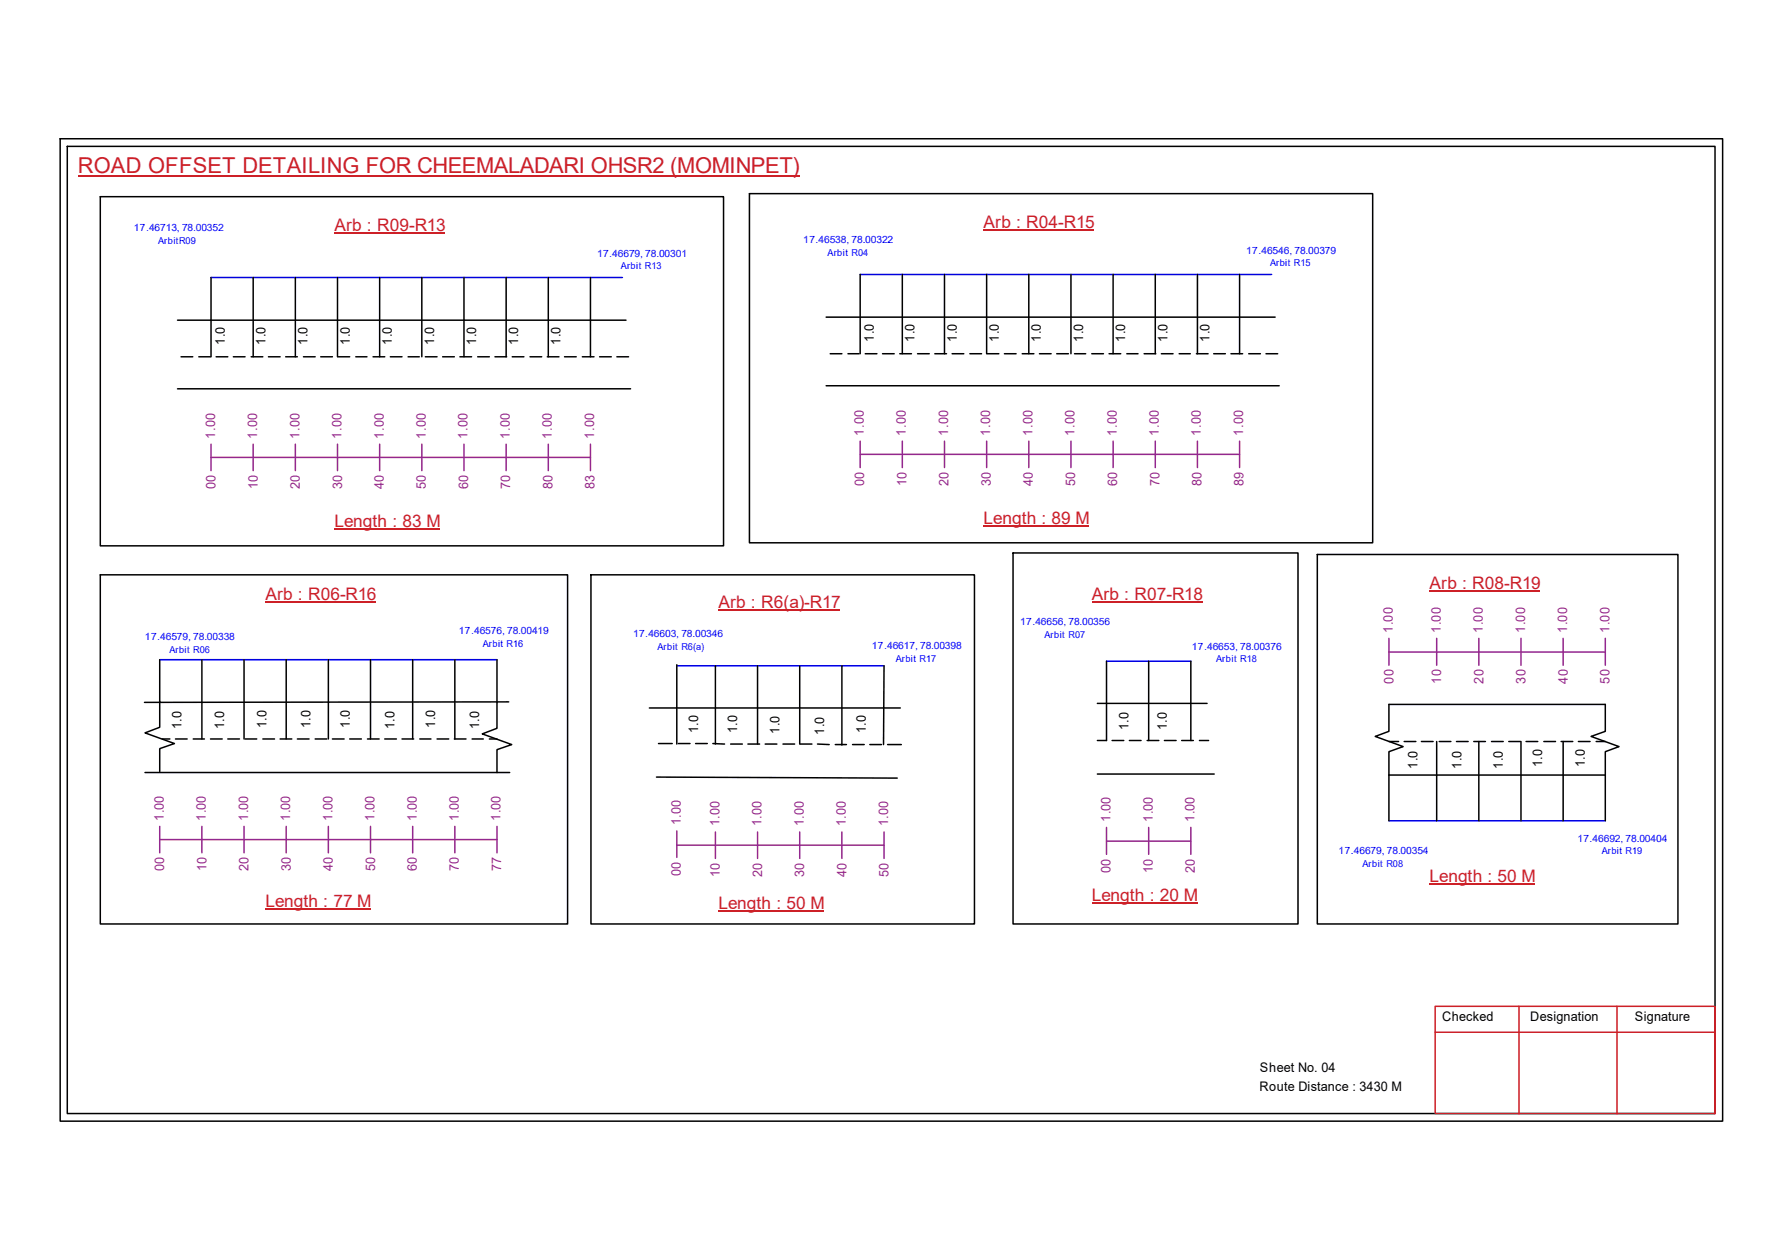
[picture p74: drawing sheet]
<svg xmlns="http://www.w3.org/2000/svg" width="297mm" height="210mm" viewBox="0 0 297 210" stroke-linecap="round" stroke-linejoin="round" font-family="sans-serif">
<defs><g id="words">
<text font-size="3.6" fill="#cd2027" x="13" y="28.9">ROAD OFFSET DETAILING FOR CHEEMALADARI OHSR2 (MOMINPET)</text>
<g font-size="2.9" fill="#cd2027">
<text x="55.7" y="38.4">Arb : R09-R13</text>
<text x="164" y="37.9">Arb : R04-R15</text>
<text x="55.7" y="87.8">Length : 83 M</text>
<text x="164" y="87.3">Length : 89 M</text>
<text x="44.2" y="100">Arb : R06-R16</text>
<text x="119.8" y="101.3">Arb : R6(a)-R17</text>
<text x="182" y="99.9">Arb : R07-R18</text>
<text x="238.3" y="98">Arb : R08-R19</text>
<text x="238.3" y="146.9">Length : 50 M</text>
<text x="44.2" y="151.1">Length : 77 M</text>
<text x="119.8" y="151.4">Length : 50 M</text>
<text x="182" y="150">Length : 20 M</text>
</g>
<g font-size="2.2">
<text x="37.5" y="57.5" transform="rotate(-90 37.5 57.5)">1.0</text>
<text x="44.2" y="57.5" transform="rotate(-90 44.2 57.5)">1.0</text>
<text x="51.3" y="57.5" transform="rotate(-90 51.3 57.5)">1.0</text>
<text x="58.3" y="57.5" transform="rotate(-90 58.3 57.5)">1.0</text>
<text x="65.3" y="57.5" transform="rotate(-90 65.3 57.5)">1.0</text>
<text x="72.3" y="57.5" transform="rotate(-90 72.3 57.5)">1.0</text>
<text x="79.4" y="57.5" transform="rotate(-90 79.4 57.5)">1.0</text>
<text x="86.4" y="57.5" transform="rotate(-90 86.4 57.5)">1.0</text>
<text x="93.4" y="57.5" transform="rotate(-90 93.4 57.5)">1.0</text>
<text x="145.7" y="57" transform="rotate(-90 145.7 57)">1.0</text>
<text x="152.4" y="57" transform="rotate(-90 152.4 57)">1.0</text>
<text x="159.5" y="57" transform="rotate(-90 159.5 57)">1.0</text>
<text x="166.5" y="57" transform="rotate(-90 166.5 57)">1.0</text>
<text x="173.5" y="57" transform="rotate(-90 173.5 57)">1.0</text>
<text x="180.5" y="57" transform="rotate(-90 180.5 57)">1.0</text>
<text x="187.6" y="57" transform="rotate(-90 187.6 57)">1.0</text>
<text x="194.6" y="57" transform="rotate(-90 194.6 57)">1.0</text>
<text x="201.6" y="57" transform="rotate(-90 201.6 57)">1.0</text>
<text x="30.3" y="121.5" transform="rotate(-90 30.3 121.5)">1.0</text>
<text x="37.4" y="121.5" transform="rotate(-90 37.4 121.5)">1.0</text>
<text x="44.4" y="121.3" transform="rotate(-90 44.4 121.3)">1.0</text>
<text x="51.8" y="121.3" transform="rotate(-90 51.8 121.3)">1.0</text>
<text x="58.3" y="121.2" transform="rotate(-90 58.3 121.2)">1.0</text>
<text x="65.7" y="121.5" transform="rotate(-90 65.7 121.5)">1.0</text>
<text x="72.5" y="121.2" transform="rotate(-90 72.5 121.2)">1.0</text>
<text x="79.9" y="121.5" transform="rotate(-90 79.9 121.5)">1.0</text>
<text x="116.4" y="122.2" transform="rotate(-90 116.4 122.2)">1.0</text>
<text x="122.9" y="122.2" transform="rotate(-90 122.9 122.2)">1.0</text>
<text x="129.9" y="122.3" transform="rotate(-90 129.9 122.3)">1.0</text>
<text x="137.4" y="122.4" transform="rotate(-90 137.4 122.4)">1.0</text>
<text x="144.3" y="122.2" transform="rotate(-90 144.3 122.2)">1.0</text>
<text x="188.1" y="121.7" transform="rotate(-90 188.1 121.7)">1.0</text>
<text x="194.5" y="121.7" transform="rotate(-90 194.5 121.7)">1.0</text>
<text x="236.3" y="128.1" transform="rotate(-90 236.3 128.1)">1.0</text>
<text x="243.6" y="128.1" transform="rotate(-90 243.6 128.1)">1.0</text>
<text x="250.5" y="128.1" transform="rotate(-90 250.5 128.1)">1.0</text>
<text x="257.1" y="127.8" transform="rotate(-90 257.1 127.8)">1.0</text>
<text x="264.2" y="127.8" transform="rotate(-90 264.2 127.8)">1.0</text>
<text x="240.4" y="170.1">Checked</text>
<text x="255.1" y="170.1">Designation</text>
<text x="272.5" y="170.1">Signature</text>
<text x="210" y="178.6">Sheet No. 04</text>
<text x="209.9" y="181.7">Route Distance : 3430 M</text>
</g>
<g font-size="2.2" fill="#93278f">
<text x="35.9" y="73.1" transform="rotate(-90 35.9 73.1)">1.00</text>
<text x="42.9" y="73.1" transform="rotate(-90 42.9 73.1)">1.00</text>
<text x="49.9" y="73.1" transform="rotate(-90 49.9 73.1)">1.00</text>
<text x="56.9" y="73.1" transform="rotate(-90 56.9 73.1)">1.00</text>
<text x="64" y="73.1" transform="rotate(-90 64 73.1)">1.00</text>
<text x="71" y="73.1" transform="rotate(-90 71 73.1)">1.00</text>
<text x="77.9" y="73.1" transform="rotate(-90 77.9 73.1)">1.00</text>
<text x="85" y="73.1" transform="rotate(-90 85 73.1)">1.00</text>
<text x="92" y="73.1" transform="rotate(-90 92 73.1)">1.00</text>
<text x="99" y="73.1" transform="rotate(-90 99 73.1)">1.00</text>
<text x="144" y="72.6" transform="rotate(-90 144 72.6)">1.00</text>
<text x="151" y="72.6" transform="rotate(-90 151 72.6)">1.00</text>
<text x="158" y="72.6" transform="rotate(-90 158 72.6)">1.00</text>
<text x="165.1" y="72.6" transform="rotate(-90 165.1 72.6)">1.00</text>
<text x="172.1" y="72.6" transform="rotate(-90 172.1 72.6)">1.00</text>
<text x="179.1" y="72.6" transform="rotate(-90 179.1 72.6)">1.00</text>
<text x="186.1" y="72.6" transform="rotate(-90 186.1 72.6)">1.00</text>
<text x="193.2" y="72.6" transform="rotate(-90 193.2 72.6)">1.00</text>
<text x="200.2" y="72.6" transform="rotate(-90 200.2 72.6)">1.00</text>
<text x="207.2" y="72.6" transform="rotate(-90 207.2 72.6)">1.00</text>
<text x="35.9" y="81.4" transform="rotate(-90 35.9 81.4)">00</text>
<text x="43" y="81.4" transform="rotate(-90 43 81.4)">10</text>
<text x="50" y="81.4" transform="rotate(-90 50 81.4)">20</text>
<text x="57" y="81.4" transform="rotate(-90 57 81.4)">30</text>
<text x="64" y="81.4" transform="rotate(-90 64 81.4)">40</text>
<text x="71" y="81.4" transform="rotate(-90 71 81.4)">50</text>
<text x="78" y="81.4" transform="rotate(-90 78 81.4)">60</text>
<text x="85" y="81.4" transform="rotate(-90 85 81.4)">70</text>
<text x="92.1" y="81.4" transform="rotate(-90 92.1 81.4)">80</text>
<text x="99.1" y="81.4" transform="rotate(-90 99.1 81.4)">83</text>
<text x="144.1" y="80.9" transform="rotate(-90 144.1 80.9)">00</text>
<text x="151.1" y="80.9" transform="rotate(-90 151.1 80.9)">10</text>
<text x="158.1" y="80.9" transform="rotate(-90 158.1 80.9)">20</text>
<text x="165.1" y="80.9" transform="rotate(-90 165.1 80.9)">30</text>
<text x="172.2" y="80.9" transform="rotate(-90 172.2 80.9)">40</text>
<text x="179.2" y="80.9" transform="rotate(-90 179.2 80.9)">50</text>
<text x="186.2" y="80.9" transform="rotate(-90 186.2 80.9)">60</text>
<text x="193.2" y="80.9" transform="rotate(-90 193.2 80.9)">70</text>
<text x="200.3" y="80.9" transform="rotate(-90 200.3 80.9)">80</text>
<text x="207.3" y="80.9" transform="rotate(-90 207.3 80.9)">89</text>
<text x="232.2" y="105.4" transform="rotate(-90 232.2 105.4)">1.00</text>
<text x="240.2" y="105.4" transform="rotate(-90 240.2 105.4)">1.00</text>
<text x="247.2" y="105.4" transform="rotate(-90 247.2 105.4)">1.00</text>
<text x="254.2" y="105.4" transform="rotate(-90 254.2 105.4)">1.00</text>
<text x="261.2" y="105.4" transform="rotate(-90 261.2 105.4)">1.00</text>
<text x="268.3" y="105.4" transform="rotate(-90 268.3 105.4)">1.00</text>
<text x="232.3" y="113.9" transform="rotate(-90 232.3 113.9)">00</text>
<text x="240.2" y="113.9" transform="rotate(-90 240.2 113.9)">10</text>
<text x="247.3" y="113.9" transform="rotate(-90 247.3 113.9)">20</text>
<text x="254.3" y="113.9" transform="rotate(-90 254.3 113.9)">30</text>
<text x="261.3" y="113.9" transform="rotate(-90 261.3 113.9)">40</text>
<text x="268.3" y="113.9" transform="rotate(-90 268.3 113.9)">50</text>
<text x="27.3" y="136.7" transform="rotate(-90 27.3 136.7)">1.00</text>
<text x="34.3" y="136.7" transform="rotate(-90 34.3 136.7)">1.00</text>
<text x="41.4" y="136.7" transform="rotate(-90 41.4 136.7)">1.00</text>
<text x="48.4" y="136.7" transform="rotate(-90 48.4 136.7)">1.00</text>
<text x="55.4" y="136.7" transform="rotate(-90 55.4 136.7)">1.00</text>
<text x="62.4" y="136.7" transform="rotate(-90 62.4 136.7)">1.00</text>
<text x="69.5" y="136.7" transform="rotate(-90 69.5 136.7)">1.00</text>
<text x="76.5" y="136.7" transform="rotate(-90 76.5 136.7)">1.00</text>
<text x="83.4" y="136.7" transform="rotate(-90 83.4 136.7)">1.00</text>
<text x="113.5" y="137.5" transform="rotate(-90 113.5 137.5)">1.00</text>
<text x="119.9" y="137.7" transform="rotate(-90 119.9 137.7)">1.00</text>
<text x="127" y="137.7" transform="rotate(-90 127 137.7)">1.00</text>
<text x="134" y="137.7" transform="rotate(-90 134 137.7)">1.00</text>
<text x="141" y="137.7" transform="rotate(-90 141 137.7)">1.00</text>
<text x="148" y="137.7" transform="rotate(-90 148 137.7)">1.00</text>
<text x="185.1" y="136.9" transform="rotate(-90 185.1 136.9)">1.00</text>
<text x="192.1" y="136.9" transform="rotate(-90 192.1 136.9)">1.00</text>
<text x="199.1" y="136.9" transform="rotate(-90 199.1 136.9)">1.00</text>
<text x="27.4" y="145.1" transform="rotate(-90 27.4 145.1)">00</text>
<text x="34.4" y="145.1" transform="rotate(-90 34.4 145.1)">10</text>
<text x="41.4" y="145.1" transform="rotate(-90 41.4 145.1)">20</text>
<text x="48.5" y="145.1" transform="rotate(-90 48.5 145.1)">30</text>
<text x="55.5" y="145.1" transform="rotate(-90 55.5 145.1)">40</text>
<text x="62.5" y="145.1" transform="rotate(-90 62.5 145.1)">50</text>
<text x="69.5" y="145.1" transform="rotate(-90 69.5 145.1)">60</text>
<text x="76.5" y="145.1" transform="rotate(-90 76.5 145.1)">70</text>
<text x="83.5" y="145.1" transform="rotate(-90 83.5 145.1)">77</text>
<text x="113.5" y="145.9" transform="rotate(-90 113.5 145.9)">00</text>
<text x="120" y="146.1" transform="rotate(-90 120 146.1)">10</text>
<text x="127" y="146.1" transform="rotate(-90 127 146.1)">20</text>
<text x="134.1" y="146.1" transform="rotate(-90 134.1 146.1)">30</text>
<text x="141.1" y="146.1" transform="rotate(-90 141.1 146.1)">40</text>
<text x="148.1" y="146.1" transform="rotate(-90 148.1 146.1)">50</text>
<text x="185.1" y="145.4" transform="rotate(-90 185.1 145.4)">00</text>
<text x="192.1" y="145.4" transform="rotate(-90 192.1 145.4)">10</text>
<text x="199.2" y="145.4" transform="rotate(-90 199.2 145.4)">20</text>
</g>
<g font-size="1.7" fill="#00f">
<text x="22.3" y="38.5">17.46713, 78.00352</text>
<text x="133.9" y="40.6">17.46538, 78.00322</text>
<text x="99.5" y="42.8">17.46679, 78.00301</text>
<text x="207.7" y="42.2">17.46546, 78.00379</text>
<text x="24.2" y="106.6">17.46579, 78.00338</text>
<text x="76.5" y="105.7">17.46576, 78.00419</text>
<text x="105.5" y="106.1">17.46603, 78.00346</text>
<text x="170" y="104.1">17.46656, 78.00356</text>
<text x="145.3" y="108.1">17.46617, 78.00398</text>
<text x="198.7" y="108.2">17.46653, 78.00376</text>
<text x="223.1" y="142.3">17.46679, 78.00354</text>
<text x="262.9" y="140.2">17.46692, 78.00404</text>
</g>
<g font-size="1.6" fill="#00f">
<text x="26.4" y="40.6">ArbitR09</text>
<text x="103.5" y="44.9">Arbit R13</text>
<text x="138" y="42.7">Arbit R04</text>
<text x="211.7" y="44.4">Arbit R15</text>
<text x="80.5" y="107.8">Arbit R16</text>
<text x="174.1" y="106.3">Arbit R07</text>
<text x="28.2" y="108.7">Arbit R06</text>
<text x="109.6" y="108.2">Arbit R6(a)</text>
<text x="149.3" y="110.2">Arbit R17</text>
<text x="202.7" y="110.3">Arbit R18</text>
<text x="267" y="142.3">Arbit R19</text>
<text x="227.1" y="144.4">Arbit R08</text>
</g>
</g></defs>
<g fill="none" stroke="#000" stroke-width=".25">
<path d="M10 23.1h277.1v163.7h-277.1zM11.2 24.4h274.7v161.1h-274.7zM16.7 32.8h103.9v58.1h-103.9zM124.9 32.3h103.9v58.1h-103.9zM29.6 53.3h74.7M30.2 59.4h1.9M33.1 59.4h2M35.2 46.2v13.2M36 59.4h2M38.9 59.4h1.9M41.9 59.4h1.9M42.2 46.2v13.2"/>
<path d="M44.7 59.4h2M47.6 59.4h2M49.2 46.2v13.2M50.6 59.4h1.9M53.5 59.4h1.9M56.3 46.2v13.2M56.3 59.4h2M59.3 59.4h1.9M62.2 59.4h1.9M63.3 46.2v13.2M65.1 59.4h1.9M68 59.4h1.9"/>
<path d="M70.3 46.2v13.2M70.9 59.4h2M73.8 59.4h1.9M76.7 59.4h1.9M77.3 46.2v13.2M79.6 59.4h2M82.5 59.4h2M84.4 46.2v13.2M85.4 59.4h1.9M88.3 59.4h2M91.2 59.4h2M91.4 46.2v13.2"/>
<path d="M94.1 59.4h2M97.1 59.4h1.9M98.4 46.2v13.2M99.9 59.4h2M102.8 59.4h2M137.7 52.8h74.9M138.4 58.9h1.9M141.3 58.9h1.9M143.4 45.7v13.2M144.2 58.9h2M147.1 58.9h2M150 58.9h1.9"/>
<path d="M150.4 45.7v13.2M152.9 58.9h2M155.8 58.9h2M157.4 45.7v13.2M158.7 58.9h2M161.7 58.9h1.9M164.5 45.7v13.2M164.5 58.9h2M167.4 58.9h2M170.4 58.9h1.9M171.5 45.7v13.2M173.3 58.9h1.9"/>
<path d="M176.1 58.9h2M178.5 45.7v13.2M179.1 58.9h1.9M182 58.9h1.9M184.9 58.9h1.9M185.5 45.7v13.2M187.8 58.9h1.9M190.7 58.9h2M192.6 45.7v13.2M193.6 58.9h1.9M196.6 58.9h1.8M199.4 58.9h2"/>
<path d="M199.6 45.7v13.2M202.3 58.9h2M205.2 58.9h1.9M206.6 45.7v13.2M208.1 58.9h2M211 58.9h2M29.6 64.8h75.5M137.7 64.3h75.5M16.7 95.8h77.9v58.1h-77.9zM98.5 95.8h63.9v58.1h-63.9zM168.9 92.1h47.5v61.8h-47.5zM219.6 92.4h60.1v61.5h-60.1z"/>
<path d="M26.6 116.8v4.4l-2.4 .9 4.9 1.8-2.5 .8v3.8M26.6 109.9v7.1M33.7 109.9v13.2M40.7 109.9v13.2M47.7 109.9v13.2M54.7 109.9v13.2M61.8 109.9v13.2M68.8 109.9v13.2M75.8 109.9v13.2M82.8 109.9v11.4l-2.4 1 4.9 1.7-2.5 .9v3.8M84.8 116.9l-60.7 .1M108.2 117.9h41.9"/>
<path d="M112.8 110.7v13.3M119.2 110.9v13.1M126.3 110.9v13.1M133.3 110.9v13.1M140.3 110.9v13.2M147.4 110.9l-.1 13.1M182.9 117.2h18.3M184.4 110.2v13.2h-1.5M191.5 110.2v13.2M198.5 110.2v13.2M24.2 128.7h60.8M27 123.1h1.3"/>
<path d="M29.2 123.1h2M32.2 123.1h1.9M35.1 123.1h1.9M38 123.1h1.9M40.8 123.1h2M43.8 123.1h2M46.7 123.1h1.9M49.6 123.1h1.9M52.5 123.1h2M55.4 123.1h2M58.3 123.1h1.9M61.3 123.1h1.9"/>
<path d="M64.1 123.1h2M67 123.1h2M70 123.1h1.8M72.9 123.1h1.9M75.7 123.1h2M78.7 123.1h1.9M81.6 123.1h1.2M109.4 129.5l40.2 .1M109.8 123.9h2.3M113.1 123.9h1.9M115.9 123.9h2M118.8 123.9l2 .1"/>
<path d="M121.8 124h1.9M124.7 124h1.9M127.5 124h2M130.5 124h2M133.4 124h1.9M136.3 124h1.9M139.2 124h1.9M142.1 124h2M145 124h1.9M148 124h2.2M182.9 128.9h19.5M185.4 123.4h1.9"/>
<path d="M188.3 123.4h1.9M191.2 123.4h2M194.1 123.4h1.9M197 123.4h1.9M199.9 123.4h1.6M231.5 129.1v-3.9l2.4-.8-4.7-1.7 2.3-.9v-4.5h36.1v4.5l-2.4 .9 4.7 1.7-2.3 .8v3.9M231.5 129.1h36.1M231.5 123.5h1.6M231.5 129.1v7.6M234.1 123.5h1.9M236.9 123.5h2M239.5 123.5v13.2"/>
<path d="M239.9 123.5h1.9M242.8 123.5h1.9M245.7 123.5h1.9M246.5 123.5v13.2M248.6 123.5h2M251.5 123.5h1.9M253.5 123.5v13.2M254.4 123.5h1.9M257.3 123.5h2M260.2 123.5h2M260.6 123.5v13.2M263.1 123.5h1.9"/>
<path d="M266.1 123.5h1.5M267.6 129.1v7.6"/>
</g>
<path d="M239.2 167.6h46.7v17.9h-46.7zM239.2 172h46.7M253.2 167.6v17.9M269.5 167.6v17.9" fill="none" stroke="#cc1f26" stroke-width=".25"/>
<path d="M13 29.3h120.3" fill="none" stroke="#cd2027" stroke-width=".25"/>
<path d="M35.2 46.2h68.6M143.4 45.7h68.6M26.6 109.9h56.2M112.8 110.9h34.6M184.4 110.2h14.1M231.5 136.7h36.1" fill="none" stroke="#00f" stroke-width=".25"/>
<g fill="none" stroke="#93278f" stroke-width=".25">
<path d="M35.2 76.2h63.2M35.2 74v4.4M42.2 74v4.4M49.2 74v4.4M56.3 74v4.4M63.3 74v4.4M70.3 74v4.4M77.3 74v4.4M84.4 74v4.4M91.4 74v4.4M98.4 74v4.4M143.4 75.7h63.2"/>
<path d="M143.4 73.5v4.4M150.4 73.5v4.4M157.4 73.5v4.4M164.5 73.5v4.4M171.5 73.5v4.4M178.5 73.5v4.4M185.5 73.5v4.4M192.6 73.5v4.4M199.6 73.5v4.4M206.6 73.5v4.4M231.5 108.6h36.1M231.5 106.3v4.5"/>
<path d="M239.5 106.3v4.5M246.5 106.3v4.5M253.5 106.3v4.5M260.6 106.3v4.5M267.6 106.3v4.5M26.6 139.9h56.2M26.6 137.7v4.4M33.7 137.7v4.4M40.7 137.7v4.4M47.7 137.7v4.4M54.7 137.7v4.4M61.8 137.7v4.4"/>
<path d="M68.8 137.7v4.4M75.8 137.7v4.4M82.8 137.7v4.4M112.8 138.4v4.4M119.2 138.6v4.4M126.3 138.6v4.4M133.3 138.6v4.4M140.3 138.6v4.4M147.4 138.6v4.4M184.4 137.8v4.5M191.5 137.8v4.5M198.5 137.8v4.5"/>
<path d="M112.8 140.8h34.6M184.4 140.1h14.1"/>
</g>
<path d="M55.7 38.8h18.5M164 38.3h18.4M55.7 88.1h17.7M164 87.6h17.6M238.3 98.4h18.4M44.2 100.3h18.5M119.8 101.6h20.3M182 100.2h18.4M44.2 151.5h17.6M119.8 151.7h17.6M182 150.4h17.6M238.3 147.2h17.6" fill="none" stroke="#cd2027" stroke-width=".17"/>
<use href="#words"/>
</svg>
